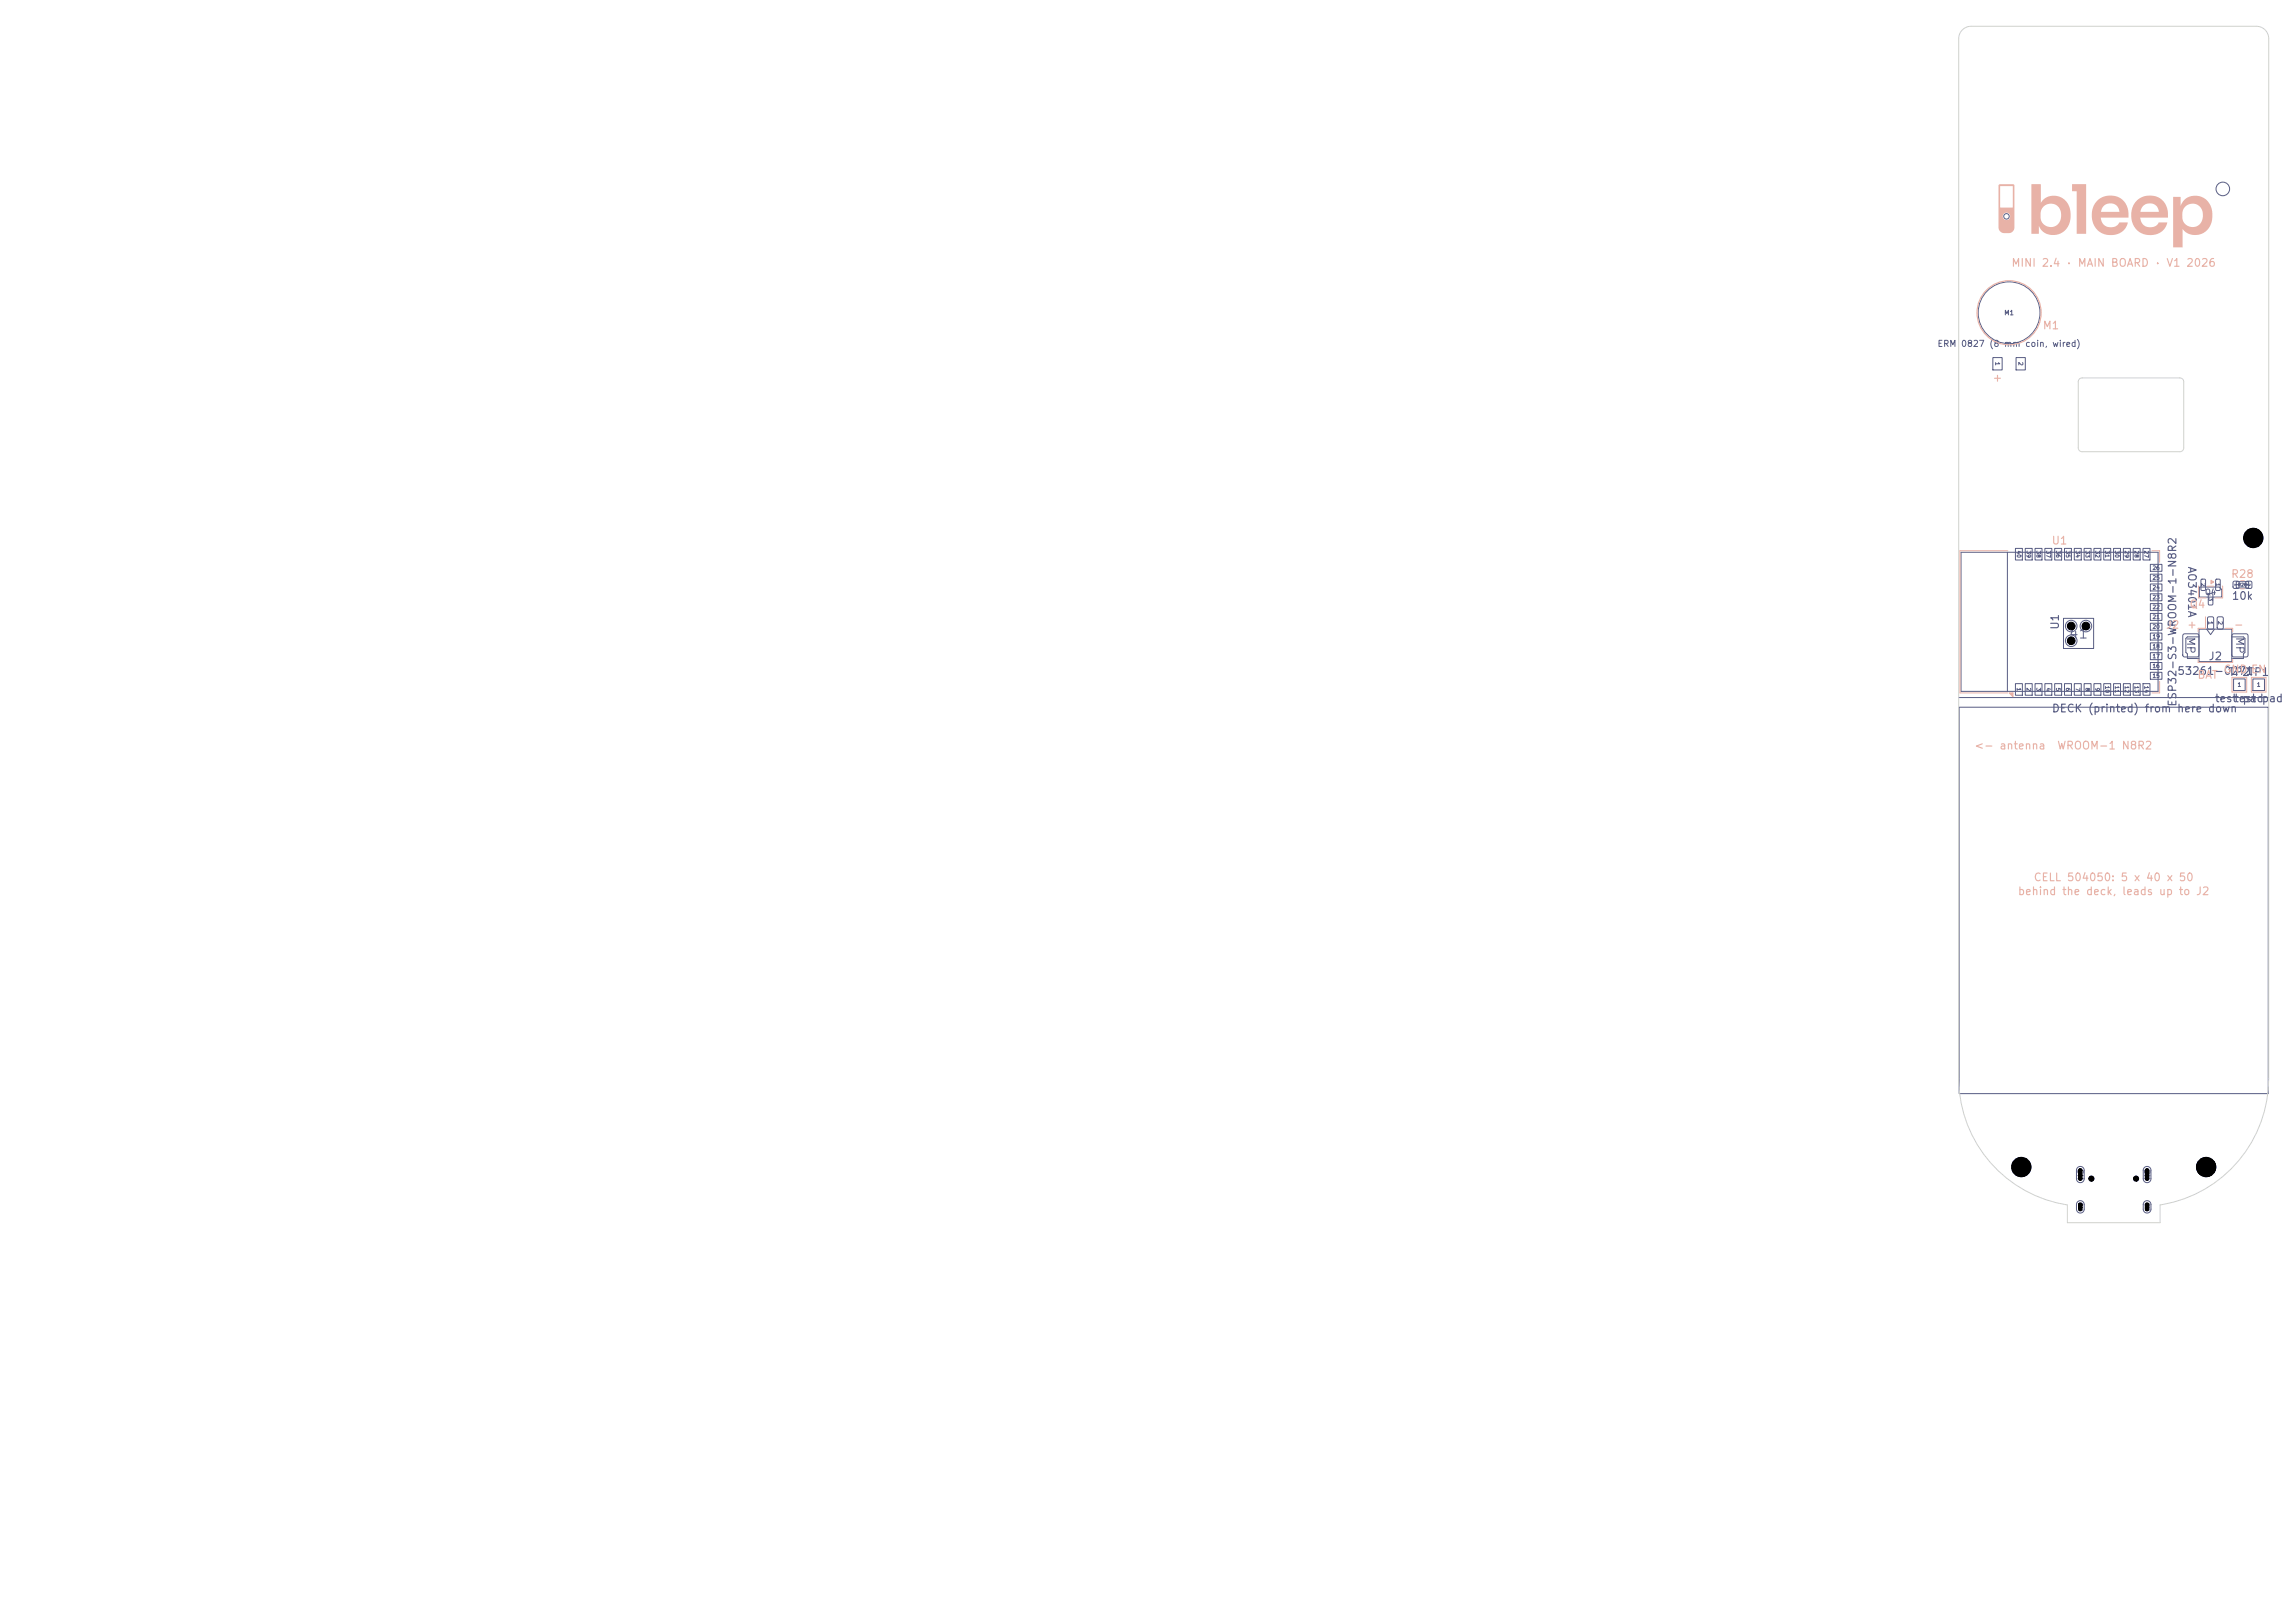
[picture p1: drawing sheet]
<svg xmlns="http://www.w3.org/2000/svg" width="297mm" height="210mm" viewBox="0 0 297 210" stroke-linecap="round" stroke-linejoin="round" font-family="sans-serif">
<defs><g id="words">
<g font-size="1" fill="#e8b2a7">
<text x="260.2" y="34.8">MINI 2.4 · MAIN BOARD · V1 2026</text>
<text x="264.3" y="42.9">M1</text>
<text x="257.8" y="49.6">+</text>
<text x="265.4" y="70.7">U1</text>
<text x="288.6" y="75">R28</text>
<text x="280.2" y="81.6">J2</text>
<text x="283" y="81.6">+</text>
<text x="283.3" y="78.9">Q4</text>
<text x="289" y="81.6">-</text>
<text x="284.3" y="88.1">BAT</text>
<text x="287.7" y="87.4">GND EN</text>
<text x="255.4" y="97.2">&lt;- antenna</text>
<text x="266.1" y="97.2">WROOM-1 N8R2</text>
<text x="261.1" y="116.1">behind the deck, leads up to J2</text>
<text x="263.1" y="114.3">CELL 504050: 5 x 40 x 50</text>
</g>
<g font-size="1" fill="#585d84">
<text x="282.9" y="73.2" transform="rotate(90 282.9 73.2)">AO3401A</text>
<text x="288.7" y="77.9">10k</text>
<text x="266.7" y="81.6" transform="rotate(-90 266.7 81.6)">U1</text>
<text x="282.8" y="82.3" transform="rotate(90 282.8 82.3)">MP</text>
<text x="289.1" y="82.3" transform="rotate(90 289.1 82.3)">MP</text>
<text x="281.7" y="87.6">53261-0271</text>
<text x="285.7" y="85.7">J2</text>
<text x="288.3" y="87.7">TP2TP1</text>
<text x="265.5" y="92.4">DECK (printed) from here down</text>
<text x="281.9" y="91.5" transform="rotate(-90 281.9 91.5)">ESP32-S3-WROOM-1-N8R2</text>
<text x="286.6" y="91.1">test padpad</text>
<text x="289.1" y="91.1">test</text>
</g>
<g font-size=".8" fill="#585d84">
<text x="250.7" y="45.1">ERM</text>
<text x="253.7" y="45.1">0827 (8 mm coin, wired)</text>
</g>
<g font-size=".7" fill="#585d84">
<text x="285.3" y="77.2">Q4</text>
<text x="268.7" y="151.2" transform="rotate(90 268.7 151.2)">SH</text>
<text x="277.3" y="151.2" transform="rotate(90 277.3 151.2)">SH</text>
</g>
<text font-size=".6" fill="#585d84" x="259.3" y="40.9">M1</text>
<g font-size=".5" fill="#585d84">
<text x="258.1" y="46.8" transform="rotate(90 258.1 46.8)">1</text>
<text x="261.1" y="46.8" transform="rotate(90 261.1 46.8)">2</text>
<text x="260.9" y="71.2" transform="rotate(90 260.9 71.2)">40</text>
<text x="262.2" y="71.2" transform="rotate(90 262.2 71.2)">39</text>
<text x="263.4" y="71.2" transform="rotate(90 263.4 71.2)">38</text>
<text x="264.7" y="71.2" transform="rotate(90 264.7 71.2)">37</text>
<text x="266" y="71.2" transform="rotate(90 266 71.2)">36</text>
<text x="267.2" y="71.2" transform="rotate(90 267.2 71.2)">35</text>
<text x="268.5" y="71.2" transform="rotate(90 268.5 71.2)">34</text>
<text x="269.8" y="71.2" transform="rotate(90 269.8 71.2)">33</text>
<text x="271.1" y="71.2" transform="rotate(90 271.1 71.2)">32</text>
<text x="272.3" y="71.2" transform="rotate(90 272.3 71.2)">31</text>
<text x="273.6" y="71.2" transform="rotate(90 273.6 71.2)">30</text>
<text x="274.9" y="71.2" transform="rotate(90 274.9 71.2)">29</text>
<text x="276.1" y="71.2" transform="rotate(90 276.1 71.2)">28</text>
<text x="277.4" y="71.2" transform="rotate(90 277.4 71.2)">27</text>
<text x="278.5" y="77.7">23</text>
<text x="278.5" y="76.4">24</text>
<text x="278.5" y="75.1">25</text>
<text x="278.5" y="73.9">26</text>
<text x="284.8" y="75.4" transform="rotate(90 284.8 75.4)">2</text>
<text x="285.7" y="77.3" transform="rotate(90 285.7 77.3)">3</text>
<text x="286.7" y="75.4" transform="rotate(90 286.7 75.4)">1</text>
<text x="267.5" y="83.3">41</text>
<text x="267.5" y="81.4">41</text>
<text x="269.4" y="81.4">41</text>
<text x="278.5" y="82.7">19</text>
<text x="278.5" y="81.5">20</text>
<text x="278.5" y="80.2">21</text>
<text x="278.5" y="78.9">22</text>
<text x="285.7" y="80.3" transform="rotate(90 285.7 80.3)">1</text>
<text x="286.9" y="80.3" transform="rotate(90 286.9 80.3)">2</text>
<text x="260.9" y="88.9" transform="rotate(90 260.9 88.9)">1</text>
<text x="262.2" y="88.9" transform="rotate(90 262.2 88.9)">2</text>
<text x="263.4" y="88.9" transform="rotate(90 263.4 88.9)">3</text>
<text x="264.7" y="88.9" transform="rotate(90 264.7 88.9)">4</text>
<text x="266" y="88.9" transform="rotate(90 266 88.9)">5</text>
<text x="267.2" y="88.9" transform="rotate(90 267.2 88.9)">6</text>
<text x="268.5" y="88.9" transform="rotate(90 268.5 88.9)">7</text>
<text x="269.8" y="88.9" transform="rotate(90 269.8 88.9)">8</text>
<text x="271.1" y="88.9" transform="rotate(90 271.1 88.9)">9</text>
<text x="272.3" y="88.7" transform="rotate(90 272.3 88.7)">10</text>
<text x="273.6" y="88.7" transform="rotate(90 273.6 88.7)">11</text>
<text x="274.9" y="88.7" transform="rotate(90 274.9 88.7)">12</text>
<text x="276.1" y="88.7" transform="rotate(90 276.1 88.7)">13</text>
<text x="277.4" y="88.7" transform="rotate(90 277.4 88.7)">14</text>
<text x="278.5" y="87.8">15</text>
<text x="278.5" y="86.6">16</text>
<text x="278.5" y="85.3">17</text>
<text x="278.5" y="84">18</text>
<text x="289.5" y="89">1</text>
<text x="292" y="89">1</text>
<text x="268.8" y="155.6" transform="rotate(90 268.8 155.6)">SH</text>
<text x="277.5" y="155.6" transform="rotate(90 277.5 155.6)">SH</text>
</g>
<text font-size=".4" fill="#585d84" x="289.6" y="76">R28</text>
<g font-size=".3" fill="#585d84">
<text x="289.1" y="75.5" transform="rotate(90 289.1 75.5)">1</text>
<text x="290.8" y="75.5" transform="rotate(90 290.8 75.5)">2</text>
</g>
</g></defs>
<g fill="none" stroke="#585d84" stroke-width=".13">
<path d="M257.9 46.3h1.2v1.6h-1.2zM260.9 46.3h1.2v1.6h-1.2zM253.8 71.5h25.5v18h-25.5zM259.8 71.5v18M260.8 71h.9v1.5h-.9zM262.1 71h.9v1.5h-.9zM263.4 71h.9v1.5h-.9zM264.6 71h.9v1.5h-.9zM265.9 71h.9v1.5h-.9zM267.2 71h.9v1.5h-.9zM268.4 71h.9v1.5h-.9zM269.7 71h.9v1.5h-.9z"/>
<path d="M271 71h.9v1.5h-.9zM272.3 71h.9v1.5h-.9zM273.5 71h.9v1.5h-.9zM274.8 71h.9v1.5h-.9zM276.1 71h.9v1.5h-.9zM277.3 71h.9v1.5h-.9zM278.3 79.4h1.5v.9h-1.5zM278.3 78.1h1.5v.9h-1.5zM278.3 76.8h1.5v.9h-1.5zM278.3 75.6h1.5v.9h-1.5zM278.3 74.3h1.5v.9h-1.5zM278.3 73h1.5v.9h-1.5z"/>
<path d="M284.6 76h2.6l.3 .3v1h-2.9zM284.9 75l.4-.1 .1 .1v1.3l-.1 .1h-.3l-.2-.1zM285.7 79.9l.6-.1 .2 .1v1.3l-.1 .2h-.5l-.2-.1zM285.8 76.9l.4-.1 .2 .1v1.2l-.1 .2h-.4l-.1-.1zM286.8 75l.4-.1 .1 .1v1.3l-.1 .1h-.3l-.2-.1zM287 79.9l.5-.1 .2 .1v1.3l-.1 .2h-.5l-.2-.1zM289 75.3h.7v.8h-.7zM289.4 75.3h1.6v.8h-1.6zM290.7 75.3h.7v.8h-.7zM253.5 90.3h40.1M253.5 91.5h40v50h-40zM260.8 88.5h.9v1.5h-.9z"/>
<path d="M262.1 88.5h.9v1.5h-.9zM263.4 88.5h.9v1.5h-.9zM264.6 88.5h.9v1.5h-.9zM265.9 88.5h.9v1.5h-.9zM267 80h3.9v3.9h-3.9zM267.2 88.5h.9v1.5h-.9zM268.4 88.5h.9v1.5h-.9zM269.7 88.5h.9v1.5h-.9zM271 88.5h.9v1.5h-.9zM272.3 88.5h.9v1.5h-.9zM273.5 88.5h.9v1.5h-.9zM274.8 88.5h.9v1.5h-.9z"/>
<path d="M276.1 88.5h.9v1.5h-.9zM277.3 88.5h.9v1.5h-.9zM278.3 87h1.5v.9h-1.5zM278.3 85.7h1.5v.9h-1.5zM278.3 84.5h1.5v.9h-1.5zM278.3 83.2h1.5v.9h-1.5zM278.3 81.9h1.5v.9h-1.5zM278.3 80.6h1.5v.9h-1.5zM282.5 82.1l.2-.1h1.6l.3 .2v2.6l-.2 .2h-1.7l-.2-.1v-2.6zM284.6 82.4h-1.5l-.2 .2v1.8l.2 .2v.6h1.5M284.6 81.4h4.2v4.2h-4.2zM285.6 81.4l.5 .7 .5-.7"/>
<path d="M288.8 82.4h1.5l.2 .2v1.8l-.2 .2v.6h-1.5M288.9 82.1l.2-.1h1.6l.2 .2v2.6l-.1 .2h-1.7l-.3-.1v-2.6zM289.1 87.8h1.5v1.6h-1.5zM291.6 87.8h1.5v1.6h-1.5zM268.9 151.1a.5 .5 0 0 1 .5-.1 .5 .5 0 0 1 .3 .4v1.1a.5 .5 0 0 1-.5 .5 .5 .5 0 0 1-.5-.5v-1.1zM268.9 155.5a.5 .5 0 0 1 .5-.1 .5 .5 0 0 1 .3 .5v.6a.5 .5 0 0 1-.5 .5 .5 .5 0 0 1-.5-.5v-.7zM277.5 151.1a.5 .5 0 0 1 .6-.1 .5 .5 0 0 1 .3 .4v1.1a.5 .5 0 0 1-.5 .5 .5 .5 0 0 1-.5-.5v-1.1zM277.5 155.5a.5 .5 0 0 1 .6-.1 .5 .5 0 0 1 .3 .5v.6a.5 .5 0 0 1-.5 .5 .5 .5 0 0 1-.5-.5v-.7z"/>
<circle cx="259.7" cy="28" r=".36"/>
<circle cx="287.7" cy="24.4" r=".88"/>
<circle cx="260" cy="40.5" r="4"/>
<circle cx="291.6" cy="69.6" r="1.25"/>
<circle cx="268" cy="82.9" r=".75"/>
<circle cx="268" cy="81" r=".75"/>
<circle cx="269.9" cy="81" r=".75"/>
<circle cx="261.6" cy="151" r="1.25"/>
<circle cx="270.7" cy="152.5" r=".33"/>
<circle cx="276.4" cy="152.5" r=".32"/>
<circle cx="285.5" cy="151" r="1.25"/>
</g>
<g fill="#e8b2a7">
<path d="M268.2 23.8h1.8v6.4h-1.3v-5.5h-.5z"/>
<path d="M262.9 23.8h1.2v2.4a2.13 2.13 0 0 1 2.5-.7 2.13 2.13 0 0 1 1.4 2.2h-1.3a1.33 1.33 0 0 0-1.2-1.3 1.33 1.33 0 0 0-1.4 1.2v.6a1.35 1.35 0 0 0 1.5 1.2 1.35 1.35 0 0 0 1.1-1.7h1.3a2.25 2.25 0 0 1-1.2 2.5 2.25 2.25 0 0 1-2.7-.5l-.2-.5v1h-1z"/>
<path d="M281.2 25.5h1v1.1a2.12 2.12 0 0 1 2.3-1.2 2.12 2.12 0 0 1 1.8 2v.6h-1.2a1.35 1.35 0 0 0-1.2-1.6 1.35 1.35 0 0 0-1.5 1.3v.5a1.34 1.34 0 0 0 1.5 1.2 1.34 1.34 0 0 0 1.2-1.4h1.2a2.19 2.19 0 0 1-1.3 2.2 2.19 2.19 0 0 1-2.5-.6v2.4h-1.3z"/>
<path d="M276.6 25.9a2.38 2.38 0 0 1 3.9 1.5h-1.1a1.2 1.2 0 0 0-1.2-1.1 1.2 1.2 0 0 0-1.2 1.1h3.5l.1 .8h-3.6a1.27 1.27 0 0 0 .9 1.2 1.27 1.27 0 0 0 1.5-.6h1.1a2.35 2.35 0 0 1-3.9 1 2.83 2.83 0 0 1 0-3.9z"/>
<path d="M271.5 25.9a2.37 2.37 0 0 1 3.9 1.5h-1.1a1.2 1.2 0 0 0-1.2-1.1 1.2 1.2 0 0 0-1.2 1.1h3.5l.1 .8h-3.6a1.28 1.28 0 0 0 .9 1.2 1.28 1.28 0 0 0 1.5-.6h1.1a2.35 2.35 0 0 1-3.9 1 2.83 2.83 0 0 1 0-3.9z"/>
<path d="M258.7 23.9l1.8-.1 .2 .2v2.8h-.2v-2.7h-1.6l-.1 2.7h1.9v1.2h-.6l-.1-.3-.3-.2-.4 .1-.1 .4 .1 .3 .3 .2 .4-.2 .1-.3h.6v1.4a.75 .75 0 0 1-.8 .8h-.5a.75 .75 0 0 1-.8-.8z"/>
</g>
<path d="M259.8 71.3h-6.2v18.4h6.2M278.5 71.3h1v1.5M285.4 79.8v1.5h-.9v.5M290 75.1h.4M290 76.2h.4M260 89.7h.5v.5zM279.5 88.2v1.5h-1M284.5 85.3v.4h4.4v-.4M288 81.3h.9v.5M288.9 87.7h1.9v1.9h-1.9zM291.4 87.7h1.9v1.9h-1.9z" fill="none" stroke="#e8b2a7" stroke-width=".13"/>
<path d="M260 89.7h.5v.5z" fill="#e8b2a7"/>
<path d="M284.6 75.9l-.1 1.5h1M285.7 75.9h.8M286.1 75.1l.4 .2-.4 .3zM287.6 75.9v1.5h-1" fill="none" stroke="#e8b2a7" stroke-width=".13"/>
<path d="M286.1 75.1l.4 .2-.4 .3z" fill="#e8b2a7"/>
<circle cx="260" cy="40.5" r="4.2" fill="none" stroke="#e8b2a7" stroke-width=".15"/>
<path d="M254 3.9l.4-.4 .7-.1h36.9a1.6 1.6 0 0 1 1.6 1.6v134.5a16.6 16.6 0 0 1-14.1 16.4v2.3h-12v-2.3a16.6 16.6 0 0 1-14-16.4v-134.5l.1-.5zM269.1 49l.4-.1h12.6a.5 .5 0 0 1 .5 .5v8.6a.5 .5 0 0 1-.5 .4l-12.6 .1a.5 .5 0 0 1-.5-.5v-8.6z" fill="none" stroke="#d0d2cd" stroke-width=".13"/>
<g fill="#000" stroke="#000" stroke-width=".13">
<circle cx="291.6" cy="69.6" r="1.25"/>
<circle cx="268" cy="81" r=".5"/>
<circle cx="268" cy="82.9" r=".5"/>
<circle cx="269.9" cy="81" r=".5"/>
<circle cx="261.6" cy="151" r="1.25"/>
<circle cx="270.7" cy="152.5" r=".33"/>
<circle cx="276.4" cy="152.5" r=".32"/>
<circle cx="285.5" cy="151" r="1.25"/>
</g>
<path d="M269.2 151.4v1.1M269.2 155.9v.6M277.9 151.4v1.1M277.9 155.9v.6" fill="none" stroke="#000" stroke-width=".6"/>
<use href="#words"/>
</svg>
